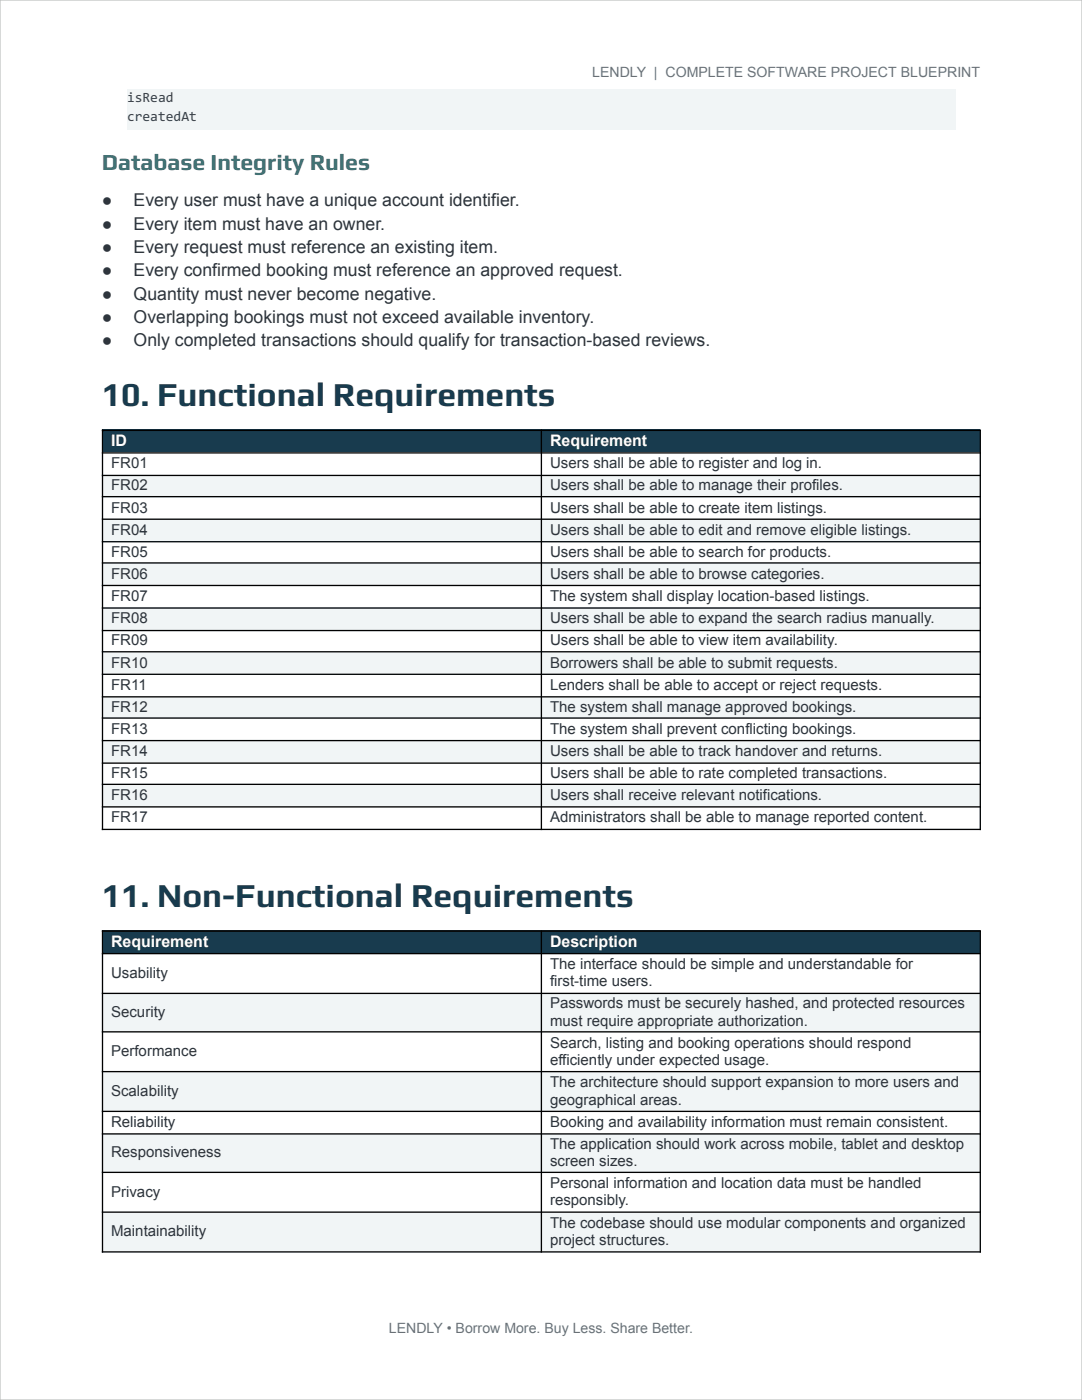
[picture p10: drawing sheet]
<svg xmlns="http://www.w3.org/2000/svg" width="216mm" height="279mm" viewBox="0 0 216 279" stroke-linecap="round" stroke-linejoin="round" font-family="sans-serif">
<defs><g id="words">
<g font-size="6.7" fill="#183b4e">
<text x="20.3" y="81">10. Functional Requirements</text>
<text x="20.3" y="180.9">11. Non-Functional Requirements</text>
</g>
<text font-size="4.6" fill="#287271" x="20.3" y="33.9">Database Integrity Rules</text>
<g font-size="3.5" fill="#2d343c">
<text x="20.3" y="41.1">●</text>
<text x="26.7" y="41.1">Every user must have a unique account identifier.</text>
<text x="20.3" y="45.8">●</text>
<text x="26.7" y="45.8">Every item must have an owner.</text>
<text x="20.3" y="50.5">●</text>
<text x="26.7" y="50.5">Every request must reference an existing item.</text>
<text x="20.3" y="55.1">●</text>
<text x="20.3" y="59.8">●</text>
<text x="26.7" y="55.1">Every confirmed booking must reference an approved request.</text>
<text x="26.7" y="59.8">Quantity must never become negative.</text>
<text x="20.3" y="64.5">●</text>
<text x="26.7" y="64.5">Overlapping bookings must not exceed available inventory.</text>
<text x="20.3" y="69.1">●</text>
<text x="26.7" y="69.1">Only completed transactions should qualify for transaction-based reviews.</text>
</g>
<g font-size="3.2" fill="#fff">
<text x="22.2" y="89">ID</text>
<text x="109.7" y="89">Requirement</text>
<text x="22.2" y="188.9">Requirement</text>
<text x="109.7" y="188.9">Description</text>
</g>
<g font-size="3" fill="#2d343c">
<text x="22.2" y="93.5">FR01</text>
<text x="109.7" y="93.5">Users shall be able to register and log in.</text>
<text x="22.2" y="97.9">FR02</text>
<text x="109.7" y="97.9">Users shall be able to manage their profiles.</text>
<text x="22.2" y="102.3">FR03</text>
<text x="22.2" y="106.7">FR04</text>
<text x="109.7" y="102.3">Users shall be able to create item listings.</text>
<text x="109.7" y="106.7">Users shall be able to edit and remove eligible listings.</text>
<text x="22.2" y="111.1">FR05</text>
<text x="109.7" y="111.1">Users shall be able to search for products.</text>
<text x="22.2" y="115.5">FR06</text>
<text x="22.2" y="120">FR07</text>
<text x="109.7" y="115.5">Users shall be able to browse categories.</text>
<text x="109.7" y="120">The system shall display location-based listings.</text>
<text x="22.2" y="124.4">FR08</text>
<text x="109.7" y="124.4">Users shall be able to expand the search radius manually.</text>
<text x="22.2" y="128.8">FR09</text>
<text x="109.7" y="128.8">Users shall be able to view item availability.</text>
<text x="22.2" y="133.2">FR10</text>
<text x="22.2" y="137.6">FR11</text>
<text x="109.7" y="133.2">Borrowers shall be able to submit requests.</text>
<text x="109.7" y="137.6">Lenders shall be able to accept or reject requests.</text>
<text x="22.2" y="142.1">FR12</text>
<text x="109.7" y="142.1">The system shall manage approved bookings.</text>
<text x="22.2" y="146.5">FR13</text>
<text x="109.7" y="146.5">The system shall prevent conflicting bookings.</text>
<text x="22.2" y="150.9">FR14</text>
<text x="22.2" y="155.3">FR15</text>
<text x="109.7" y="150.9">Users shall be able to track handover and returns.</text>
<text x="109.7" y="155.3">Users shall be able to rate completed transactions.</text>
<text x="22.2" y="159.7">FR16</text>
<text x="109.7" y="159.7">Users shall receive relevant notifications.</text>
<text x="22.2" y="164.1">FR17</text>
<text x="109.7" y="164.1">Administrators shall be able to manage reported content.</text>
<text x="22.2" y="195.1">Usability</text>
<text x="109.7" y="193.4">The interface should be simple and understandable for</text>
<text x="109.7" y="196.8">first-time users.</text>
<text x="22.2" y="203">Security</text>
<text x="109.7" y="201.3">Passwords must be securely hashed, and protected resources</text>
<text x="109.7" y="204.7">must require appropriate authorization.</text>
<text x="109.7" y="209.1">Search, listing and booking operations should respond</text>
<text x="22.2" y="210.8">Performance</text>
<text x="109.7" y="212.6">efficiently under expected usage.</text>
<text x="22.2" y="218.7">Scalability</text>
<text x="109.7" y="217">The architecture should support expansion to more users and</text>
<text x="109.7" y="220.4">geographical areas.</text>
<text x="22.2" y="224.8">Reliability</text>
<text x="109.7" y="224.8">Booking and availability information must remain consistent.</text>
<text x="22.2" y="231">Responsiveness</text>
<text x="109.7" y="229.3">The application should work across mobile, tablet and desktop</text>
<text x="109.7" y="232.7">screen sizes.</text>
<text x="22.2" y="238.9">Privacy</text>
<text x="109.7" y="237.1">Personal information and location data must be handled</text>
<text x="109.7" y="240.6">responsibly.</text>
<text x="109.7" y="245">The codebase should use modular components and organized</text>
<text x="22.2" y="246.7">Maintainability</text>
<text x="109.7" y="248.4">project structures.</text>
</g>
<g font-size="2.8" fill="#64737d">
<text x="118.2" y="15.3">LENDLY | COMPLETE SOFTWARE PROJECT BLUEPRINT</text>
<text x="77.6" y="266.1">LENDLY • Borrow More. Buy Less. Share Better.</text>
</g>
<g font-size="2.8" fill="#37414b">
<text x="25.3" y="20.4">isRead</text>
<text x="25.3" y="24.2">createdAt</text>
</g>
</g></defs>
<path d="M0 0h215.9v279.4h-215.9z" fill="none" stroke="#c4c7c5" stroke-width=".26"/>
<g fill="#183b4e">
<path d="M20.3 85.8h87.6v4.5h-87.6z"/>
<path d="M107.9 85.8h87.6v4.5h-87.6z"/>
</g>
<g fill="#f1f5f6">
<path d="M20.3 94.8h87.6v4.5h-87.6z"/>
<path d="M107.9 94.8h87.6v4.5h-87.6z"/>
<path d="M20.3 103.7h87.6v4.3h-87.6z"/>
<path d="M107.9 103.7h87.6v4.3h-87.6z"/>
<path d="M20.3 112.5h87.6v4.5h-87.6z"/>
<path d="M107.9 112.5h87.6v4.5h-87.6z"/>
<path d="M20.3 121.2h87.6v4.5h-87.6z"/>
<path d="M107.9 121.2h87.6v4.5h-87.6z"/>
<path d="M20.3 130.2h87.6v4.2h-87.6z"/>
<path d="M107.9 130.2h87.6v4.2h-87.6z"/>
<path d="M20.3 138.9h87.6v4.5h-87.6z"/>
<path d="M107.9 138.9h87.6v4.5h-87.6z"/>
<path d="M20.3 147.9h87.6v4.3h-87.6z"/>
<path d="M107.9 147.9h87.6v4.3h-87.6z"/>
<path d="M20.3 156.7h87.6v4.5h-87.6z"/>
<path d="M107.9 156.7h87.6v4.5h-87.6z"/>
</g>
<g fill="#183b4e">
<path d="M20.3 185.7h87.6v4.5h-87.6z"/>
<path d="M107.9 185.7h87.6v4.5h-87.6z"/>
</g>
<g fill="#f1f5f6">
<path d="M20.3 198.1h87.6v8h-87.6z"/>
<path d="M107.9 198.1h87.6v8h-87.6z"/>
<path d="M20.3 214h87.6v7.7h-87.6z"/>
<path d="M107.9 214h87.6v7.7h-87.6z"/>
<path d="M20.3 226.2h87.6v7.9h-87.6z"/>
<path d="M107.9 226.2h87.6v7.9h-87.6z"/>
<path d="M20.3 242h87.6v7.7h-87.6z"/>
<path d="M107.9 242h87.6v7.7h-87.6z"/>
<path d="M25.3 17.8h165.4v4.2h-165.4z"/>
<path d="M25.3 21.6h165.4v4.2h-165.4z"/>
</g>
<g fill="none" stroke="#000" stroke-width=".26">
<path d="M20.3 85.9h175.4M20.3 90.4h175.4M20.3 94.9h175.4M20.3 99.1h175.4M20.5 85.8v79.9M108 85.8v79.9M195.6 85.8v79.9M20.3 103.6h175.4M20.3 108.1h175.4M20.3 112.3h175.4M20.3 116.8h175.4M20.3 121.3h175.4"/>
<path d="M20.3 125.8h175.4M20.3 130.1h175.4M20.3 134.6h175.4M20.3 139.1h175.4M20.3 143.3h175.4M20.3 147.8h175.4M20.3 152.3h175.4M20.3 156.5h175.4M20.3 161h175.4M20.3 165.5h175.4M20.3 185.8h175.4M20.3 190.3h175.4"/>
<path d="M20.3 198.3h175.4M20.5 185.7v64.3M108 185.7v64.3M195.6 185.7v64.3M20.3 205.9h175.4M20.3 213.9h175.4M20.3 221.8h175.4M20.3 226.3h175.4M20.3 234h175.4M20.3 241.9h175.4M20.3 249.8h175.4"/>
</g>
<use href="#words"/>
</svg>
